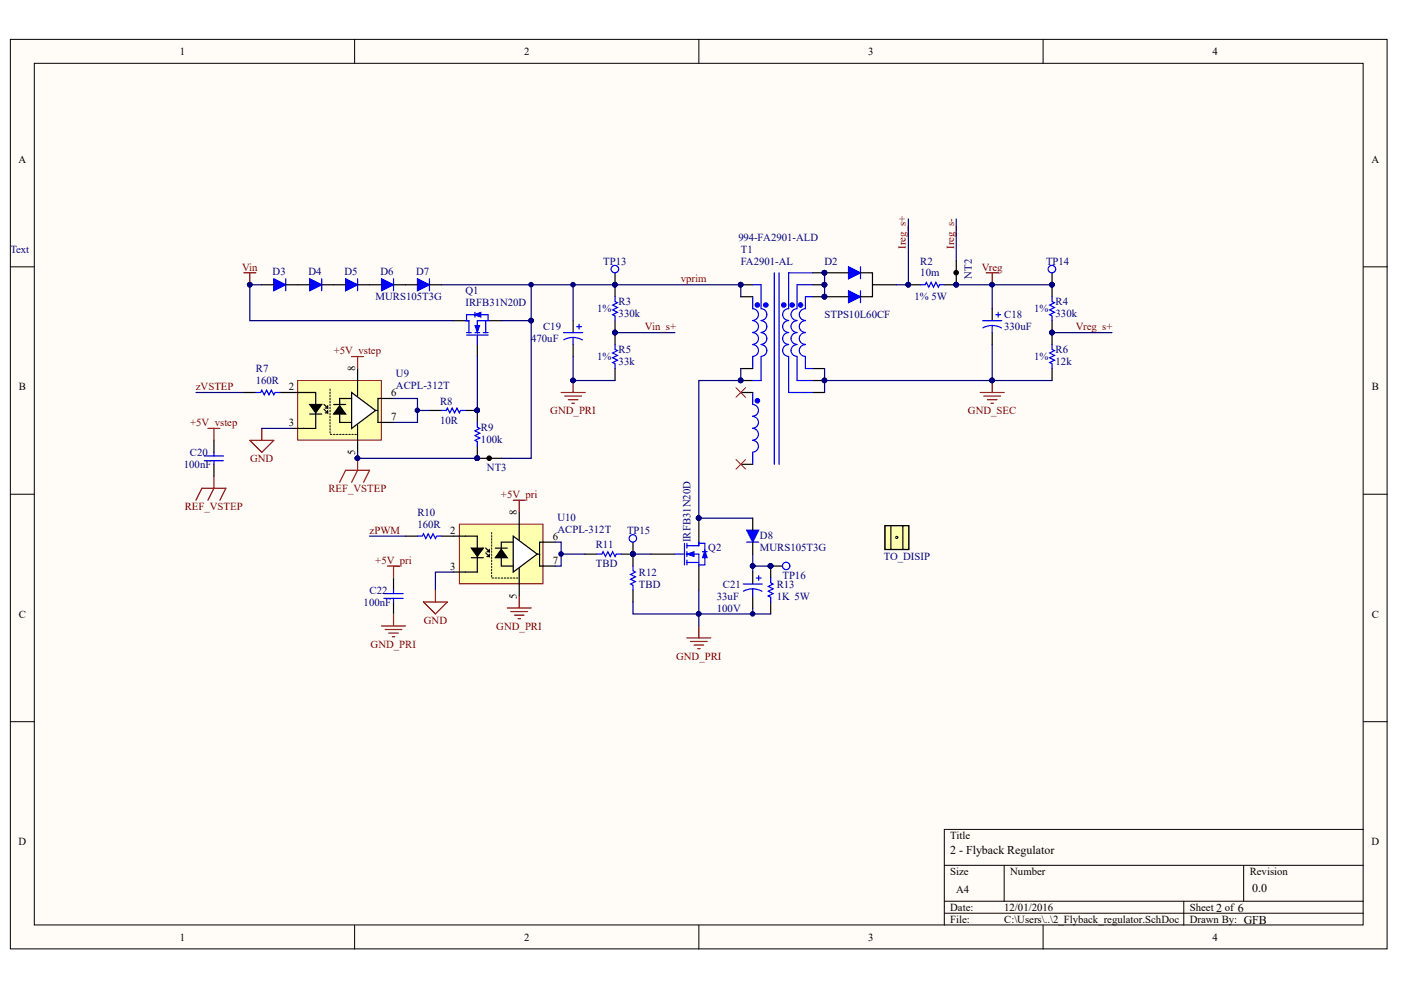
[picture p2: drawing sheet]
<svg xmlns="http://www.w3.org/2000/svg" width="297mm" height="210mm" viewBox="0 0 297 210" stroke-linecap="round" stroke-linejoin="round" font-family="sans-serif">
<defs><g id="words">
<g font-size="2.5">
<text x="201.5" y="181.1">2 - Flyback Regulator</text>
<text x="265.5" y="189">0.0</text>
</g>
<g font-size="2.3">
<text x="38.1" y="11.7">1</text>
<text x="111.1" y="11.7">2</text>
<text x="184.1" y="11.7">3</text>
<text x="257.1" y="11.7">4</text>
<text x="3.9" y="34.5">A</text>
<text x="290.8" y="34.5">A</text>
<text x="4" y="82.7">B</text>
<text x="61.2" y="82.7">2</text>
<text x="75.3" y="78.6" transform="rotate(-90 75.3 78.6)">8</text>
<text x="290.9" y="82.7">B</text>
<text x="82.9" y="84">6</text>
<text x="82.9" y="89.1">7</text>
<text x="61.2" y="90.3">3</text>
<text x="75.3" y="96.5" transform="rotate(-90 75.3 96.5)">5</text>
<text x="95.5" y="113.2">2</text>
<text x="109.6" y="109.1" transform="rotate(-90 109.6 109.1)">8</text>
<text x="117.2" y="114.5">6</text>
<text x="117.2" y="119.5">7</text>
<text x="95.5" y="120.8">3</text>
<text x="4" y="131">C</text>
<text x="109.6" y="127" transform="rotate(-90 109.6 127)">5</text>
<text x="290.9" y="131">C</text>
<text x="3.9" y="179.1">D</text>
<text x="201.5" y="177.9">Title</text>
<text x="290.8" y="179.1">D</text>
<text x="201.5" y="185.5">Size</text>
<text x="214.2" y="185.5">Number</text>
<text x="265" y="185.5">Revision</text>
<text x="202.7" y="189.3">A4</text>
<text x="201.5" y="193.1">Date:</text>
<text x="201.5" y="195.7">File:</text>
<text x="212.9" y="193.1">12/01/2016</text>
<text x="212.9" y="195.7">C:\Users\..\2_Flyback_regulator.SchDoc</text>
<text x="252.2" y="193.1">Sheet 2 of 6</text>
<text x="252.2" y="195.7">Drawn By: GFB</text>
<text x="38.1" y="199.5">1</text>
<text x="111.1" y="199.5">2</text>
<text x="184.1" y="199.5">3</text>
<text x="257.1" y="199.5">4</text>
</g>
<g font-size="2.3" fill="#000080">
<text x="2.2" y="53.6">Text</text>
<text x="156.6" y="51">994-FA2901-ALD</text>
<text x="157.1" y="53.6">T1</text>
<text x="57.8" y="58.4">D3</text>
<text x="65.4" y="58.4">D4</text>
<text x="73" y="58.4">D5</text>
<text x="80.6" y="58.4">D6</text>
<text x="88.2" y="58.4">D7</text>
<text x="127.9" y="56.1">TP13</text>
<text x="157.1" y="56.1">FA2901-AL</text>
<text x="174.8" y="56.1">D2</text>
<text x="195.1" y="58.6">10m</text>
<text x="195.1" y="56.1">R2</text>
<text x="206.1" y="59.1" transform="rotate(-90 206.1 59.1)">NT2</text>
<text x="221.8" y="56.1">TP14</text>
<text x="79.6" y="63.7">MURS105T3G</text>
<text x="98.7" y="62.4">Q1</text>
<text x="98.7" y="65">IRFB31N20D</text>
<text x="131.2" y="64.7">R3</text>
<text x="193.9" y="63.7">1% 5W</text>
<text x="223.8" y="64.7">R4</text>
<text x="115.2" y="70">C19</text>
<text x="126.6" y="66.2">1%</text>
<text x="131.2" y="67.2">330k</text>
<text x="174.8" y="67.5">STPS10L60CF</text>
<text x="212.9" y="70">330uF</text>
<text x="212.9" y="67.5">C18</text>
<text x="219.2" y="66.2">1%</text>
<text x="223.8" y="67.2">330k</text>
<text x="112.6" y="72.6">470uF</text>
<text x="126.6" y="76.4">1%</text>
<text x="131.2" y="77.4">33k</text>
<text x="131.2" y="74.8">R5</text>
<text x="219.2" y="76.4">1%</text>
<text x="223.8" y="77.4">12k</text>
<text x="223.8" y="74.8">R6</text>
<text x="54.2" y="81.5">160R</text>
<text x="54.2" y="78.9">R7</text>
<text x="83.9" y="79.9">U9</text>
<text x="83.9" y="82.5">ACPL-312T</text>
<text x="93.3" y="89.8">10R</text>
<text x="93.3" y="85.8">R8</text>
<text x="102" y="93.9">100k</text>
<text x="102" y="91.3">R9</text>
<text x="39" y="99.2">100nF</text>
<text x="40.3" y="96.7">C20</text>
<text x="103.2" y="100">NT3</text>
<text x="88.5" y="111.9">160R</text>
<text x="88.5" y="109.4">R10</text>
<text x="118.2" y="110.4">U10</text>
<text x="118.2" y="112.9">ACPL-312T</text>
<text x="132.9" y="113.2">TP15</text>
<text x="126.4" y="116.2">R11</text>
<text x="146.4" y="115" transform="rotate(-90 146.4 115)">IRFB31N20D</text>
<text x="150.2" y="116.7">Q2</text>
<text x="161.1" y="114.2">D8</text>
<text x="161.1" y="116.7">MURS105T3G</text>
<text x="187.4" y="118.8">TO_DISIP</text>
<text x="78.4" y="125.9">C22</text>
<text x="126.4" y="120.3">TBD</text>
<text x="135.5" y="124.6">TBD</text>
<text x="135.5" y="122.1">R12</text>
<text x="153.3" y="124.6">C21</text>
<text x="164.7" y="124.6">R13</text>
<text x="165.9" y="122.9">TP16</text>
<text x="77.1" y="128.4">100nF</text>
<text x="152" y="127.1">33uF</text>
<text x="152" y="129.7">100V</text>
<text x="164.7" y="127.1">1K 5W</text>
</g>
<g font-size="2.3" fill="#800000">
<text x="192.1" y="52.7" transform="rotate(-90 192.1 52.7)">Ireg_s+</text>
<text x="202.3" y="52.7" transform="rotate(-90 202.3 52.7)">Ireg_s-</text>
<text x="51.3" y="57.4">Vin</text>
<text x="144.3" y="59.9">vprim</text>
<text x="208.1" y="57.4">Vreg</text>
<text x="136.7" y="70">Vin_s+</text>
<text x="228.1" y="70">Vreg_s+</text>
<text x="70.8" y="75.1">+5V_vstep</text>
<text x="41.5" y="82.7">zVSTEP</text>
<text x="116.7" y="87.8">GND_PRI</text>
<text x="205.2" y="87.8">GND_SEC</text>
<text x="40.3" y="90.3">+5V_vstep</text>
<text x="53" y="97.9">GND</text>
<text x="69.6" y="104.3">REF_VSTEP</text>
<text x="106.2" y="105.6">+5V_pri</text>
<text x="39.2" y="108.1">REF_VSTEP</text>
<text x="78.4" y="113.2">zPWM</text>
<text x="79.5" y="119.5">+5V_pri</text>
<text x="78.6" y="137.3">GND_PRI</text>
<text x="89.9" y="132.2">GND</text>
<text x="105.2" y="133.5">GND_PRI</text>
<text x="143.3" y="139.8">GND_PRI</text>
</g>
</g></defs>
<g fill="#fffcf8" stroke="#000" stroke-width=".21">
<path d="M2.2 8.3h291.9v192.9h-291.9z"/>
<path d="M7.3 13.4h281.7v182.7h-281.7z"/>
</g>
<g fill="none" stroke="#000" stroke-width=".21">
<path d="M75.2 8.3v5.1M148.2 8.3v5.1M221.2 8.3v5.1M2.2 56.6h5.1M289.1 56.6h5M2.2 104.8h5.1M289.1 104.8h5M2.2 153h5.1M289.1 153h5M289.1 175.9h-88.9v20.3M75.2 196.2v5M148.2 196.2v5"/>
<path d="M200.2 183.5h88.9M200.2 191.1h88.9M200.2 193.6h88.9M212.9 183.5v7.6M221.2 196.2v5M251 191.1v5.1M263.7 183.5v7.6"/>
</g>
<path d="M83.4 122.6v2.5M83.4 127.6v2.6" fill="none" stroke="#000" stroke-width=".25"/>
<path d="M81.4 125.9h4.1M81.4 126.9h4.1M83.4 125.1v.8M83.4 126.9v.7" fill="none" stroke="#00f" stroke-width=".25"/>
<path d="M97.4 111.1h17.7v12.7h-17.7z" fill="#ffffb0" stroke="#800000" stroke-width=".21"/>
<path d="M96.1 113.7h5.1v7.6h-5.1M99.9 118.2h2.6M103 117.2l.7 .8v-.5M103 116.2l.7 .8v-.5M103.2 118h.5M103.2 117h.5M105 116.2h2.6M115.2 114.9h2.5" fill="none" stroke="#000" stroke-width=".25"/>
<path d="M99.9 116.2h2.6l-1.3 1.8zM106.3 116.5l1.3 1.7h-2.6z" fill="#000" stroke="#000" stroke-width=".25"/>
<path d="M108.8 113.7l5.1 3.8-5.1 3.8z" fill="#fff" stroke="#000" stroke-width=".25"/>
<g fill="none" stroke="#000" stroke-width=".25">
<path d="M172.3 57.8h7.6M182.4 57.8h2.6v5.1h-2.6M223.1 57.8v5.1M121.5 68v2.5M121.5 73.1v2.5M130.4 60.4v2.5M130.4 68v5.1M130.4 78.1v2.6M157.1 60.4h2.5M157.1 62.9h2.5M157.1 78.1h2.5M172.3 60.4h2.5"/>
<path d="M172.3 62.9h7.6M172.3 78.1h2.5M185 60.4h5.1M192.6 60.4h2.5M200.2 60.4h2.6M210.4 65.5v2.5M210.4 70.5v2.6M223.1 68v5.1M223.1 78.1v2.6M157.1 80.7h2.5M157.1 83.2h2.5M157.1 98.4h2.5"/>
<path d="M172.3 80.7h2.5M172.3 83.2h2.5M86 113.7h2.5M93.6 113.7h2.5M108.8 114.9h-2.5v5.1h2.5M110.1 108.6v5.8M113.9 117.5h.5M115.2 114.9h-.8v5.1h3.3M124.1 117.5h2.5M131.7 117.5h2.5M134.2 114.9v5.1M138 117.5h5.1"/>
<path d="M148.2 109.9v5M110.1 120.5v5.9M134.2 125.1v2.5M148.2 120v5.1M159.6 121.3v2.5M159.6 126.4v2.5M163.4 120v2.6M163.4 127.6v2.6"/>
</g>
<path d="M104.3 112.9v9.7h5.8" fill="none" stroke="#000" stroke-width=".21" stroke-dasharray=".3 .3"/>
<g fill="none" stroke="#000080" stroke-width=".25">
<path d="M174.8 57.8v5.1M192.6 46.4v14h-2.5M202.8 46.4v8.9M93.6 60.4h63.5v2.5M130.4 70.5h12.7M157.1 78.1v2.6h-8.9v29.2h11.4M174.8 78.1v5.1M202.8 60.4h20.3M210.4 60.4v5.1M210.4 73.1v7.6M223.1 70.5h12.7M174.8 80.7h48.3"/>
<path d="M78.4 113.7h7.6M117.7 114.9h1.3v5.1h-1.3M119 117.5h5.1M134.2 117.5h3.8M96.1 121.3h-3.8v3.8"/>
</g>
<g fill="none" stroke="#00f" stroke-width=".25">
<path d="M164.2 57.8v40.6M165.2 57.8v40.6M172.3 57.8h-5.1v7.7a1.24 1.24 0 0 0-1.3 1.2 1.24 1.24 0 0 0 1.3 1.2M182.4 56.6v2.5M119.5 70.5h4M121.5 71.5l1.2 .2 .8 .4M121.5 71.5l-.8 .1-1.2 .4M121.5 71.5v1.6M122.3 69.3h1M122.8 68.8v1M130.4 62.9v1l.5 .3-1 .5 1 .5-1 .5 1 .5-1 .5 .5 .3v1M130.4 73.1v1l.5 .2-1 .5 1 .6-1 .5 1 .5-1 .5 .5 .2v1"/>
<path d="M159.6 73.1a1.24 1.24 0 0 1 1.2 1.2 1.24 1.24 0 0 1-1.2 1.3M159.6 70.5a1.24 1.24 0 0 1 1.2 1.3 1.24 1.24 0 0 1-1.2 1.2M159.6 68a1.24 1.24 0 0 1 1.2 1.2 1.24 1.24 0 0 1-1.2 1.3M159.6 62.9v2.6a1.24 1.24 0 0 1 1.2 1.2 1.24 1.24 0 0 1-1.2 1.2M159.6 60.4h1.8v5.1a1.24 1.24 0 0 1 1.2 1.2 1.24 1.24 0 0 1-1.2 1.2M159.6 75.6v2.5M161.4 73.1a1.24 1.24 0 0 1 1.2 1.2 1.24 1.24 0 0 1-1.2 1.3M161.4 70.5a1.24 1.24 0 0 1 1.2 1.3 1.24 1.24 0 0 1-1.2 1.2M161.4 68a1.24 1.24 0 0 1 1.2 1.2 1.24 1.24 0 0 1-1.2 1.3M161.4 75.6v5.1h-1.8M167.2 68a1.24 1.24 0 0 0-1.3 1.2 1.24 1.24 0 0 0 1.3 1.3M167.2 70.5a1.24 1.24 0 0 0-1.3 1.3 1.24 1.24 0 0 0 1.3 1.2"/>
<path d="M167.2 73.1a1.24 1.24 0 0 0-1.3 1.2 1.24 1.24 0 0 0 1.3 1.3M167.2 75.6v7.6h5.1M169 68a1.24 1.24 0 0 0-1.3 1.2 1.24 1.24 0 0 0 1.3 1.3M169 70.5a1.24 1.24 0 0 0-1.3 1.3 1.24 1.24 0 0 0 1.3 1.2M169 73.1a1.24 1.24 0 0 0-1.3 1.2 1.24 1.24 0 0 0 1.3 1.3M169 75.6v5.1h3.3M170.8 68a1.24 1.24 0 0 0-1.3 1.2 1.24 1.24 0 0 0 1.3 1.3M170.8 70.5a1.24 1.24 0 0 0-1.3 1.3 1.24 1.24 0 0 0 1.3 1.2M170.8 73.1a1.24 1.24 0 0 0-1.3 1.2 1.24 1.24 0 0 0 1.3 1.3M170.8 75.6v2.5h1.5M172.3 60.4h-3.3v5.1a1.24 1.24 0 0 0-1.3 1.2 1.24 1.24 0 0 0 1.3 1.2M172.3 62.9h-1.5v2.6a1.24 1.24 0 0 0-1.3 1.2 1.24 1.24 0 0 0 1.3 1.2"/>
<path d="M182.4 61.6v2.6M195.1 60.4h1l.3-.5 .5 1 .5-1 .5 1 .5-1 .5 1 .3-.5h1M208.3 68h4.1M210.4 69l.8 .1 1.1 .4M210.4 69l-1.3 .2-.7 .3M210.4 69v1.5M211.1 66.7h1M211.6 66.2v1M223.1 62.9v1l.5 .3-1 .5 1 .5-1 .5 1 .5-1 .5 .5 .3v1M223.1 73.1v1l.5 .2-1 .5 1 .6-1 .5 1 .5-1 .5 .5 .2v1M159.6 93.4a1.24 1.24 0 0 1 1.2 1.2 1.24 1.24 0 0 1-1.2 1.3M159.6 90.8a1.24 1.24 0 0 1 1.2 1.3 1.24 1.24 0 0 1-1.2 1.2"/>
<path d="M159.6 88.3a1.24 1.24 0 0 1 1.2 1.2 1.24 1.24 0 0 1-1.2 1.3M159.6 83.2v2.6a1.24 1.24 0 0 1 1.2 1.2 1.24 1.24 0 0 1-1.2 1.2M159.6 95.9v2.5M88.5 113.7h1l.3-.5 .5 1 .5-1 .5 1 .5-1 .5 1 .3-.5h1M126.6 117.5h1l.3-.5 .5 1 .5-1 .5 1 .5-1 .5 1 .3-.5h1M143.1 117.5h2M145.1 115.2v4.6M145.6 117.5h2.6v2.5M145.6 119.3h2.6M145.6 115.2v1M145.6 117v1M145.6 118.8v1"/>
<path d="M148.2 114.9v.8h-2.6M148.2 115.2h1.2v4.6h-1.2M148.9 117h1M134.2 120v1l.5 .3-1 .5 1 .5-1 .5 1 .5-1 .5 .5 .3v1M157.6 123.8h4M159.6 124.8l1.2 .2 .8 .4M159.6 124.8l-.8 .1-1.2 .4M159.6 124.8v1.6M160.4 122.6h1M160.9 122.1v1M163.4 122.6v1l.5 .2-1 .5 1 .5-1 .6 1 .5-1 .5 .5 .2v1"/>
<circle cx="223" cy="57" r=".79"/>
<circle cx="134.2" cy="114.2" r=".79"/>
</g>
<g fill="#000080" stroke="#000080" stroke-width=".21">
<circle cx="157" cy="60.4" r=".48"/>
<circle cx="157" cy="80.7" r=".48"/>
<circle cx="174.8" cy="57.8" r=".48"/>
<circle cx="174.8" cy="60.4" r=".48"/>
<circle cx="174.8" cy="62.9" r=".48"/>
<circle cx="174.8" cy="80.7" r=".48"/>
<circle cx="163.4" cy="120" r=".49"/>
<circle cx="148.1" cy="109.8" r=".49"/>
<circle cx="134.2" cy="117.5" r=".48"/>
<circle cx="118.9" cy="117.5" r=".48"/>
<circle cx="192.6" cy="60.4" r=".48"/>
<circle cx="202.7" cy="60.4" r=".48"/>
<circle cx="130.4" cy="70.5" r=".48"/>
<circle cx="121.5" cy="80.7" r=".48"/>
<circle cx="223" cy="70.5" r=".48"/>
<circle cx="223" cy="60.4" r=".48"/>
<circle cx="210.3" cy="80.7" r=".49"/>
<circle cx="210.3" cy="60.4" r=".49"/>
<circle cx="130.4" cy="60.4" r=".48"/>
</g>
<g fill="#00f" stroke="#00f" stroke-width=".21">
<circle cx="160.6" cy="64.7" r=".48"/>
<circle cx="166.2" cy="64.7" r=".48"/>
<circle cx="162.4" cy="64.7" r=".48"/>
<circle cx="160.6" cy="85" r=".48"/>
<circle cx="167.9" cy="64.7" r=".48"/>
<circle cx="169.7" cy="64.7" r=".48"/>
</g>
<path d="M156 82.2l2.1 2M156 97.4l2.1 2.1M158.1 82.2l-2.1 2M158.1 97.4l-2.1 2.1" fill="none" stroke="#f00" stroke-width=".21"/>
<g fill="#00f" stroke="#00f" stroke-width=".21">
<path d="M145.6 117.5l1.6-.5v1z"/>
<path d="M149.4 116.7l.5 1.5h-1z"/>
</g>
<g fill="#00f" stroke="#00f" stroke-width=".25">
<path d="M179.9 61.6l2.5 1.3-2.5 1.3z"/>
<path d="M179.9 56.6l2.5 1.2-2.5 1.3z"/>
</g>
<path d="M209.1 57.8h2.5M210.4 57.8v2.6M119 83.2h5.1M119.7 84h3.6M120.5 84.7h2M121.3 85.5h.5M121.5 80.7v2.5M207.8 83.2h5.1M208.6 84h3.5M209.4 84.7h2M210.1 85.5h.5M210.4 80.7v2.5" fill="none" stroke="#800000" stroke-width=".25"/>
<path d="M63.1 80.7h17.7v12.6h-17.7z" fill="#ffffb0" stroke="#800000" stroke-width=".21"/>
<path d="M61.9 83.2h5v7.6h-5M65.7 87.8h2.5M68.7 86.8l.8 .7v-.5M68.7 85.8l.8 .7v-.5M69 87.5h.5M69 86.5h.5M70.7 85.8h2.6M80.9 84.5h2.5" fill="none" stroke="#000" stroke-width=".25"/>
<path d="M65.7 85.8h2.5l-1.3 1.7zM72 86l1.3 1.8h-2.6z" fill="#000" stroke="#000" stroke-width=".25"/>
<path d="M74.5 83.2l5.1 3.8-5.1 3.8z" fill="#fff" stroke="#000" stroke-width=".25"/>
<g fill="none" stroke="#000" stroke-width=".25">
<path d="M130.4 57.8v2.6M202.8 55.3v5.1M55.5 60.4h2.5M60.6 60.4h5.1M68.2 60.4h5.1M75.8 78.1v5.9M75.8 60.4h5.1M83.4 60.4h5.1M91 60.4h2.6M96.1 68h2.6M101.2 73.1v2.5M103.7 68h2.6"/>
<path d="M45.4 93.4v2.5M45.4 98.4v2.6M51.7 83.2h2.5M59.3 83.2h2.6M74.5 84.5h-2.5v5.1h2.5M75.8 90.1v5.8M79.6 87h.5M80.9 84.5h-.8v5.1h3.3M91 87h2.6M98.7 87h2.5v2.6M101.2 94.6v2.6M159.6 109.9v2.5"/>
<path d="M159.6 114.9v2.6M163.4 120h2.5"/>
</g>
<path d="M70 82.5v9.6h5.8" fill="none" stroke="#000" stroke-width=".21" stroke-dasharray=".3 .3"/>
<g fill="none" stroke="#000080" stroke-width=".25">
<path d="M55.5 60.4h-2.5v7.6h43.1M101.2 75.6v11.4M121.5 60.4v7.6M121.5 75.6v5.1h8.9M41.5 83.2h10.2M55.5 90.8h6.4M75.8 95.9v1.3h25.4M83.4 84.5h5.1v5.1h-5.1M88.5 87h2.5M159.6 117.5v3.8M134.2 127.6v2.6h29.2M148.2 125.1v7.6"/>
<path d="M159.6 128.9v1.3M159.6 120h3.8"/>
</g>
<g fill="none" stroke="#00f" stroke-width=".25">
<path d="M60.6 59.1v2.5M68.2 59.1v2.5M75.8 59.1v2.5M83.4 59.1v2.5M91 59.1v2.5M98.7 68h.7v2.5M98.9 71h4.6M98.9 70.5h1M98.9 68v-1.3h4.6v1.3M100.7 70.5h1M100.7 66.2v1M101.2 71v2.1"/>
<path d="M102.5 70.5h1M103 68v2.5M103.7 68h-2.5v2.5M43.3 96.7h4.1M43.3 97.7h4.1M45.4 95.9v.8M45.4 97.7v.7M54.2 83.2h1.1l.2-.5 .5 1 .5-1 .5 1 .5-1 .5 1 .3-.5h1M93.6 87h1l.3-.5 .5 1 .5-1 .5 1 .5-1 .5 1 .2-.5h1.1M101.2 89.6v1l.5 .2-1 .5 1 .5-1 .6 1 .5-1 .5 .5 .2v1M158.3 114.9h2.6"/>
<circle cx="130.4" cy="57" r=".79"/>
<circle cx="166.7" cy="120" r=".79"/>
</g>
<g fill="none" stroke="#800000" stroke-width=".25">
<path d="M51.7 57.8h2.5M53 57.8v2.6M74.5 75.6h2.6M75.8 75.6v2.5M44.1 90.8h2.5M45.4 90.8v2.6M53 93.4h5l-2.5 2.5zM55.5 90.8v2.6M75.8 97.2v2.5l-1.3 2.6M41.5 106.1l1.3-2.6h5.1l-1.3 2.6M45.4 101v2.5l-1.3 2.6M72 102.3l1.3-2.6h5.1l-1.3 2.6"/>
<path d="M108.8 106.1h2.6M110.1 106.1v2.5M80.9 132.7h5.1M81.7 133.5h3.5M82.2 120h2.5M82.4 134.2h2M83.2 135h.5M83.4 120v2.6M83.4 130.2v2.5M89.8 127.6h5.1l-2.6 2.6zM92.3 125.1v2.5M107.6 128.9h5"/>
<path d="M108.3 129.7h3.6M109.1 130.4h2M109.8 131.2h.5M110.1 126.4v2.5M145.6 135.2h5.1M146.4 136h3.5M147.2 136.8h2M147.9 137.5h.5M148.2 132.7v2.5"/>
</g>
<g fill="#000080" stroke="#000080" stroke-width=".21">
<circle cx="52.9" cy="60.4" r=".48"/>
<circle cx="101.2" cy="87" r=".49"/>
<circle cx="101.2" cy="97.2" r=".49"/>
<circle cx="88.5" cy="87" r=".48"/>
<circle cx="121.5" cy="60.4" r=".48"/>
<circle cx="130.4" cy="60.4" r=".48"/>
<circle cx="121.5" cy="80.7" r=".48"/>
<circle cx="163.4" cy="120" r=".49"/>
<circle cx="148.1" cy="130.1" r=".49"/>
<circle cx="159.6" cy="120" r=".48"/>
<circle cx="159.6" cy="130.1" r=".48"/>
<circle cx="75.8" cy="97.2" r=".49"/>
<circle cx="202.7" cy="60.4" r=".48"/>
</g>
<g fill="#00f" stroke="#00f" stroke-width=".25">
<path d="M58 59.1l2.6 1.3-2.6 1.2z"/>
<path d="M65.7 59.1l2.5 1.3-2.5 1.2z"/>
<path d="M73.3 59.1l2.5 1.3-2.5 1.2z"/>
<path d="M80.9 59.1l2.5 1.3-2.5 1.2z"/>
<path d="M88.5 59.1l2.5 1.3-2.5 1.2z"/>
<path d="M158.3 112.4h2.6l-1.3 2.5z"/>
</g>
<g fill="#00f" stroke="#00f" stroke-width=".21">
<path d="M100.7 69h1l-.5 1.5z"/>
<path d="M100.4 66.7l1.6-.5v1z"/>
</g>
<circle cx="202.7" cy="57.8" r=".48" fill="#000" stroke="#000" stroke-width=".21"/>
<path d="M187.6 111.4h5v5.1h-5z" fill="#ffffb0" stroke="#800000" stroke-width=".21"/>
<path d="M188.9 111.4v5.1M191.4 111.4h1.3v5.1h-5.1v-5.1h3.8v5.1" fill="none" stroke="#000" stroke-width=".25"/>
<circle cx="190.1" cy="114" r=".23" fill="#fff" stroke="#000" stroke-width=".21"/>
<path d="M106.3 68h6.3M112.6 68v29.2h-6.3M112.6 60.4v7.6" fill="none" stroke="#000080" stroke-width=".25"/>
<g fill="#000080" stroke="#000080" stroke-width=".21">
<circle cx="112.6" cy="68" r=".48"/>
<circle cx="112.6" cy="60.4" r=".48"/>
<circle cx="101.2" cy="97.2" r=".49"/>
</g>
<path d="M101.2 97.2h5.1" fill="none" stroke="#000" stroke-width=".25"/>
<circle cx="103.7" cy="97.2" r=".48" fill="#000" stroke="#000" stroke-width=".21"/>
<use href="#words"/>
</svg>
